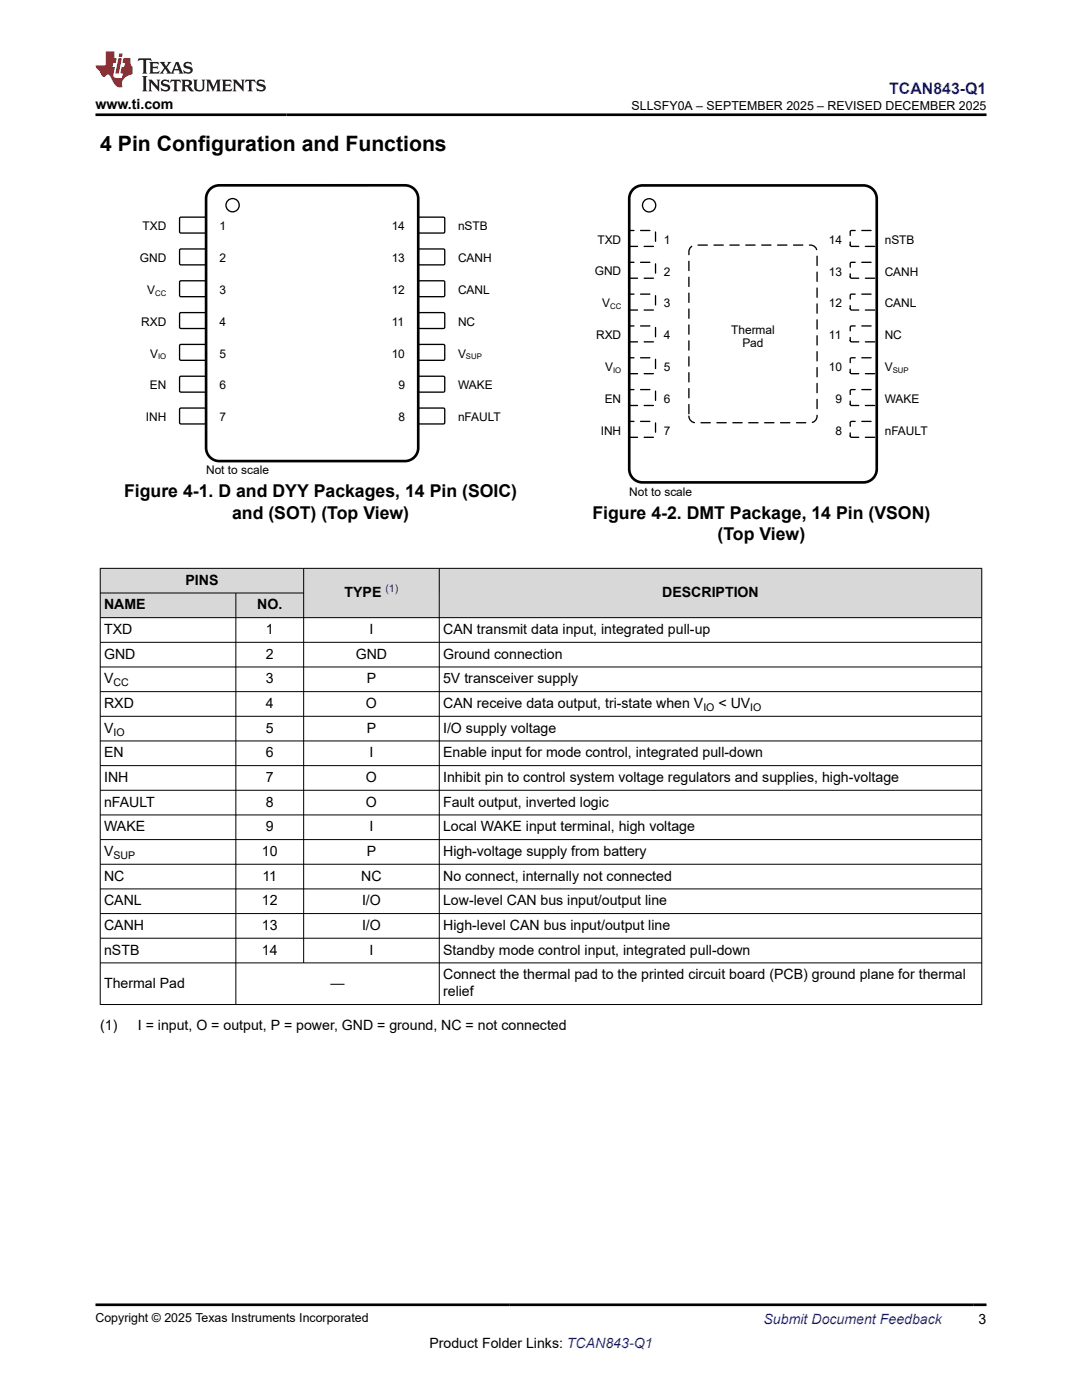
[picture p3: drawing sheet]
<svg xmlns="http://www.w3.org/2000/svg" width="216mm" height="279mm" viewBox="0 0 216 279" stroke-linecap="round" stroke-linejoin="round" font-family="sans-serif">
<defs><g id="words">
<text font-size="4.2" x="20" y="30.2">4 Pin Configuration and Functions</text>
<g font-size="3.5">
<text x="24.8" y="99.3">Figure 4-1. D and DYY Packages, 14 Pin (SOIC)</text>
<text x="46.3" y="103.5">and (SOT) (Top View)</text>
<text x="118.2" y="103.5">Figure 4-2. DMT Package, 14 Pin (VSON)</text>
<text x="143.2" y="107.7">(Top View)</text>
</g>
<text font-size="3.2" fill="#00f" x="177.4" y="18.7">TCAN843-Q1</text>
<g font-size="2.8">
<text x="19" y="21.8">www.ti.com</text>
<text x="37" y="116.7">PINS</text>
<text x="68.8" y="119.2">TYPE</text>
<text x="132.1" y="119.2">DESCRIPTION</text>
<text x="20.8" y="121.6">NAME</text>
<text x="51.3" y="121.6">NO.</text>
<text x="20.8" y="126.5">TXD</text>
<text x="20.8" y="131.5">GND</text>
<text x="53" y="126.5">1</text>
<text x="53" y="131.5">2</text>
<text x="71" y="131.5">GND</text>
<text x="73.7" y="126.5">I</text>
<text x="88.4" y="126.5">CAN transmit data input, integrated pull-up</text>
<text x="88.4" y="131.5">Ground connection</text>
<text x="20.8" y="136.4">V</text>
<text x="53" y="136.4">3</text>
<text x="73.2" y="136.4">P</text>
<text x="88.4" y="136.4">5V transceiver supply</text>
<text x="20.8" y="141.3">RXD</text>
<text x="53" y="141.3">4</text>
<text x="73" y="141.3">O</text>
<text x="88.4" y="141.3">CAN receive data output, tri-state when V</text>
<text x="143.4" y="141.3">&lt; UV</text>
<text x="20.8" y="146.2">V</text>
<text x="53" y="146.2">5</text>
<text x="73.2" y="146.2">P</text>
<text x="88.4" y="146.2">I/O supply voltage</text>
<text x="20.8" y="151.1">EN</text>
<text x="53" y="151.1">6</text>
<text x="73.7" y="151.1">I</text>
<text x="88.4" y="151.1">Enable input for mode control, integrated pull-down</text>
<text x="20.8" y="156.1">INH</text>
<text x="20.8" y="161">nFAULT</text>
<text x="53" y="156.1">7</text>
<text x="53" y="161">8</text>
<text x="73" y="156.1">O</text>
<text x="73" y="161">O</text>
<text x="88.4" y="156.1">Inhibit pin to control system voltage regulators and supplies, high-voltage</text>
<text x="88.4" y="161">Fault output, inverted logic</text>
<text x="20.8" y="165.9">WAKE</text>
<text x="53" y="165.9">9</text>
<text x="73.7" y="165.9">I</text>
<text x="88.4" y="165.9">Local WAKE input terminal, high voltage</text>
<text x="20.8" y="170.8">V</text>
<text x="52.3" y="170.8">10</text>
<text x="73.2" y="170.8">P</text>
<text x="88.4" y="170.8">High-voltage supply from battery</text>
<text x="20.8" y="175.8">NC</text>
<text x="52.4" y="175.8">11</text>
<text x="72.1" y="175.8">NC</text>
<text x="88.4" y="175.8">No connect, internally not connected</text>
<text x="20.8" y="180.7">CANL</text>
<text x="20.8" y="185.6">CANH</text>
<text x="52.3" y="180.7">12</text>
<text x="52.3" y="185.6">13</text>
<text x="72.2" y="180.7">I/O</text>
<text x="72.2" y="185.6">I/O</text>
<text x="88.4" y="180.7">Low-level CAN bus input/output line</text>
<text x="88.4" y="185.6">High-level CAN bus input/output line</text>
<text x="20.8" y="190.5">nSTB</text>
<text x="52.3" y="190.5">14</text>
<text x="73.7" y="190.5">I</text>
<text x="88.4" y="190.5">Standby mode control input, integrated pull-down</text>
<text x="20.8" y="197.1">Thermal Pad</text>
<text x="65.9" y="197.1">—</text>
<text x="88.4" y="195.4">Connect the thermal pad to the printed circuit board (PCB) ground plane for thermal</text>
<text x="88.4" y="198.8">relief</text>
<text x="20" y="205.6">(1)</text>
<text x="27.5" y="205.6">I = input, O = output, P = power, GND = ground, NC = not connected</text>
<text x="85.7" y="269">Product Folder Links: TCAN843-Q1</text>
<text x="195.3" y="264.2">3</text>
</g>
<text font-size="2.8" fill="#00f" x="152.4" y="264.2">Submit Document Feedback</text>
<g font-size="2.5">
<text x="126" y="21.9">SLLSFY0A – SEPTEMBER 2025 – REVISED DECEMBER 2025</text>
<text x="19" y="263.9">Copyright © 2025 Texas Instruments Incorporated</text>
</g>
<g font-size="2.4">
<text x="28.4" y="46">TXD</text>
<text x="43.8" y="46">1</text>
<text x="78.2" y="46">14</text>
<text x="91.4" y="46">nSTB</text>
<text x="27.9" y="52.3">GND</text>
<text x="43.8" y="52.3">2</text>
<text x="78.2" y="52.3">13</text>
<text x="91.4" y="52.3">CANH</text>
<text x="119.2" y="48.6">TXD</text>
<text x="132.4" y="48.6">1</text>
<text x="165.4" y="48.6">14</text>
<text x="176.5" y="48.6">nSTB</text>
<text x="29.4" y="58.7">V</text>
<text x="43.8" y="58.7">3</text>
<text x="78.2" y="58.7">12</text>
<text x="91.4" y="58.7">CANL</text>
<text x="118.7" y="54.8">GND</text>
<text x="132.4" y="55">2</text>
<text x="165.4" y="55">13</text>
<text x="176.5" y="55">CANH</text>
<text x="28.2" y="65">RXD</text>
<text x="43.8" y="65">4</text>
<text x="78.2" y="65">11</text>
<text x="91.4" y="65">NC</text>
<text x="120.1" y="61.3">V</text>
<text x="132.4" y="61.3">3</text>
<text x="165.4" y="61.3">12</text>
<text x="176.5" y="61.3">CANL</text>
<text x="30" y="71.4">V</text>
<text x="43.8" y="71.4">5</text>
<text x="78.2" y="71.4">10</text>
<text x="91.4" y="71.4">V</text>
<text x="118.9" y="67.7">RXD</text>
<text x="132.4" y="67.7">4</text>
<text x="145.9" y="66.6">Thermal</text>
<text x="148.1" y="69.3">Pad</text>
<text x="165.4" y="67.7">11</text>
<text x="176.5" y="67.7">NC</text>
<text x="29.9" y="77.7">EN</text>
<text x="43.8" y="77.7">6</text>
<text x="79.5" y="77.7">9</text>
<text x="91.4" y="77.7">WAKE</text>
<text x="120.7" y="74">V</text>
<text x="132.4" y="74">5</text>
<text x="165.4" y="74">10</text>
<text x="176.5" y="74">V</text>
<text x="120.7" y="80.4">EN</text>
<text x="132.4" y="80.4">6</text>
<text x="166.7" y="80.4">9</text>
<text x="176.5" y="80.4">WAKE</text>
<text x="29.1" y="84.1">INH</text>
<text x="43.8" y="84.1">7</text>
<text x="79.5" y="84.1">8</text>
<text x="91.4" y="84.1">nFAULT</text>
<text x="119.9" y="86.7">INH</text>
<text x="132.4" y="86.7">7</text>
<text x="166.7" y="86.7">8</text>
<text x="176.5" y="86.7">nFAULT</text>
<text x="41.1" y="94.7">Not to scale</text>
<text x="125.6" y="98.9">Not to scale</text>
</g>
<text font-size="2.1" fill="#00f" x="76.9" y="118.2">(1)</text>
<g font-size="2.1">
<text x="22.6" y="136.9">CC</text>
<text x="140.3" y="141.9">IO</text>
<text x="149.7" y="141.9">IO</text>
<text x="22.6" y="146.8">IO</text>
<text x="22.6" y="171.4">SUP</text>
</g>
<g font-size="1.5">
<text x="30.9" y="59">CC</text>
<text x="121.7" y="61.7">CC</text>
<text x="31.5" y="71.7">IO</text>
<text x="93" y="71.7">SUP</text>
<text x="122.3" y="74.4">IO</text>
<text x="178.1" y="74.4">SUP</text>
</g>
</g></defs>
<path d="M35.9 43.5l.2-.2 4.9 .1 .1 .2v2.8l-.2 .1h-4.9l-.2-.3z" fill="none" stroke="#000" stroke-width=".26"/>
<path d="M83.5 43.5l.2-.2 4.9 .1 .1 .2v2.8l-.2 .1h-4.9l-.1-.3z" fill-rule="evenodd" fill="#fff"/>
<path d="M83.5 43.5l.2-.2 4.9 .1 .1 .2v2.8l-.2 .1h-4.9l-.1-.3z" fill="none" stroke="#000" stroke-width=".26"/>
<path d="M35.9 49.8l.2-.1h4.9l.1 .3v2.7l-.2 .2-4.9-.1-.2-.2z" fill-rule="evenodd" fill="#fff"/>
<path d="M35.9 49.8l.2-.1h4.9l.1 .3v2.7l-.2 .2-4.9-.1-.2-.2z" fill="none" stroke="#000" stroke-width=".26"/>
<path d="M83.5 49.8l.2-.1h4.9l.1 .3v2.7l-.2 .2-4.9-.1-.1-.2z" fill-rule="evenodd" fill="#fff"/>
<path d="M83.5 49.8l.2-.1h4.9l.1 .3v2.7l-.2 .2-4.9-.1-.1-.2z" fill="none" stroke="#000" stroke-width=".26"/>
<path d="M35.9 56.2l.2-.2 4.9 .1 .1 .2v2.8l-.2 .1h-4.9l-.2-.3z" fill-rule="evenodd" fill="#fff"/>
<path d="M35.9 56.2l.2-.2 4.9 .1 .1 .2v2.8l-.2 .1h-4.9l-.2-.3z" fill="none" stroke="#000" stroke-width=".26"/>
<path d="M83.5 56.2l.2-.2 4.9 .1 .1 .2v2.8l-.2 .1h-4.9l-.1-.3z" fill-rule="evenodd" fill="#fff"/>
<path d="M83.5 56.2l.2-.2 4.9 .1 .1 .2v2.8l-.2 .1h-4.9l-.1-.3z" fill="none" stroke="#000" stroke-width=".26"/>
<path d="M35.9 62.5l.2-.1h4.9l.1 .3v2.7l-.2 .2-4.9-.1-.2-.2z" fill-rule="evenodd" fill="#fff"/>
<path d="M35.9 62.5l.2-.1h4.9l.1 .3v2.7l-.2 .2-4.9-.1-.2-.2z" fill="none" stroke="#000" stroke-width=".26"/>
<path d="M83.6 62.4h5l.1 .3v2.7l-.2 .2-4.9-.1-.1-.2v-2.6z" fill-rule="evenodd" fill="#fff"/>
<path d="M83.6 62.4h5l.1 .3v2.7l-.2 .2-4.9-.1-.1-.2v-2.6z" fill="none" stroke="#000" stroke-width=".26"/>
<path d="M35.9 68.9l.2-.2 4.9 .1 .1 .2v2.8l-.2 .1h-4.9l-.2-.3z" fill-rule="evenodd" fill="#fff"/>
<path d="M35.9 68.9l.2-.2 4.9 .1 .1 .2v2.8l-.2 .1h-4.9l-.2-.3z" fill="none" stroke="#000" stroke-width=".26"/>
<path d="M83.6 68.8h5l.1 .2v2.8l-.2 .1h-4.9l-.1-.3v-2.6z" fill-rule="evenodd" fill="#fff"/>
<path d="M83.6 68.8h5l.1 .2v2.8l-.2 .1h-4.9l-.1-.3v-2.6z" fill="none" stroke="#000" stroke-width=".26"/>
<path d="M35.9 75.2l.2-.1h4.9l.1 .3v2.7l-.2 .2-4.9-.1-.2-.2z" fill-rule="evenodd" fill="#fff"/>
<path d="M35.9 75.2l.2-.1h4.9l.1 .3v2.7l-.2 .2-4.9-.1-.2-.2z" fill="none" stroke="#000" stroke-width=".26"/>
<path d="M83.6 75.1h5l.1 .3v2.7l-.2 .2-4.9-.1-.1-.2v-2.6z" fill-rule="evenodd" fill="#fff"/>
<path d="M83.6 75.1h5l.1 .3v2.7l-.2 .2-4.9-.1-.1-.2v-2.6z" fill="none" stroke="#000" stroke-width=".26"/>
<path d="M35.9 81.6l.2-.2 4.9 .1 .1 .2v2.8l-.2 .1h-4.9l-.2-.3z" fill-rule="evenodd" fill="#fff"/>
<path d="M35.9 81.6l.2-.2 4.9 .1 .1 .2v2.8l-.2 .1h-4.9l-.2-.3z" fill="none" stroke="#000" stroke-width=".26"/>
<path d="M83.5 81.6l.2-.2 4.9 .1 .1 .2v2.8l-.2 .1h-4.9l-.1-.3z" fill-rule="evenodd" fill="#fff"/>
<g fill="none" stroke="#000" stroke-width=".26">
<path d="M83.5 81.6l.2-.2 4.9 .1 .1 .2v2.8l-.2 .1h-4.9l-.1-.3z"/>
<circle cx="46.4" cy="41" r="1.32"/>
</g>
<path d="M42.1 37.6l1.1-.5 .6-.1h37a2.65 2.65 0 0 1 2.7 2.6v49.8a2.65 2.65 0 0 1-2.7 2.6h-37a2.65 2.65 0 0 1-2.7-2.6v-49.8a2.64 2.64 0 0 1 1-2z" fill="none" stroke="#000" stroke-width=".53"/>
<path d="M125.6 46h5.1l.1 .3v2.7l-.3 .2-4.9-.1-.1-.2v-2.6z" fill-rule="evenodd" fill="#fff"/>
<path d="M125.6 46h5.1l.1 .3v2.7l-.3 .2-4.9-.1-.1-.2v-2.6z" fill="none" stroke="#000" stroke-width=".26" stroke-dasharray="1.9 1.3"/>
<path d="M125.6 58.7h5.1l.1 .3v2.7l-.3 .2-4.9-.1-.1-.2v-2.6z" fill-rule="evenodd" fill="#fff"/>
<path d="M125.6 58.7h5.1l.1 .3v2.7l-.3 .2-4.9-.1-.1-.2v-2.6z" fill="none" stroke="#000" stroke-width=".26" stroke-dasharray="1.9 1.3"/>
<path d="M125.6 65.1h5.1l.1 .2v2.8l-.3 .1h-4.9l-.1-.2v-2.7z" fill-rule="evenodd" fill="#fff"/>
<path d="M125.6 65.1h5.1l.1 .2v2.8l-.3 .1h-4.9l-.1-.2v-2.7z" fill="none" stroke="#000" stroke-width=".26" stroke-dasharray="1.9 1.3"/>
<path d="M125.6 71.4h5.1l.1 .3v2.7l-.3 .2-4.9-.1-.1-.2v-2.6z" fill-rule="evenodd" fill="#fff"/>
<path d="M125.6 71.4h5.1l.1 .3v2.7l-.3 .2-4.9-.1-.1-.2v-2.6z" fill="none" stroke="#000" stroke-width=".26" stroke-dasharray="1.9 1.3"/>
<path d="M125.6 77.8h5.1l.1 .2v2.8l-.3 .1h-4.9l-.1-.2v-2.7z" fill-rule="evenodd" fill="#fff"/>
<path d="M125.6 77.8h5.1l.1 .2v2.8l-.3 .1h-4.9l-.1-.2v-2.7z" fill="none" stroke="#000" stroke-width=".26" stroke-dasharray="1.9 1.3"/>
<path d="M125.6 84.1h5.1l.1 .3v2.7l-.3 .2-4.9-.1-.1-.2v-2.6z" fill-rule="evenodd" fill="#fff"/>
<path d="M125.6 84.1h5.1l.1 .3v2.7l-.3 .2-4.9-.1-.1-.2v-2.6z" fill="none" stroke="#000" stroke-width=".26" stroke-dasharray="1.9 1.3"/>
<path d="M137.7 49.5l.7-.5 .4-.1h22.9a1.32 1.32 0 0 1 1.3 1.3v32.8a1.32 1.32 0 0 1-1.3 1.4h-22.9a1.32 1.32 0 0 1-1.3-1.4v-32.8z" fill-rule="evenodd" fill="#fff"/>
<path d="M137.7 49.5l.7-.5 .4-.1h22.9a1.32 1.32 0 0 1 1.3 1.3v32.8a1.32 1.32 0 0 1-1.3 1.4h-22.9a1.32 1.32 0 0 1-1.3-1.4v-32.8z" fill="none" stroke="#000" stroke-width=".26" stroke-dasharray="1.9 1.3"/>
<path d="M125.6 52.4h5.1l.1 .2v2.8l-.3 .1h-4.9l-.1-.2v-2.7z" fill-rule="evenodd" fill="#fff"/>
<path d="M125.6 52.4h5.1l.1 .2v2.8l-.3 .1h-4.9l-.1-.2v-2.7z" fill="none" stroke="#000" stroke-width=".26" stroke-dasharray="1.9 1.3"/>
<path d="M169.7 46.1l.2-.1h4.9l.1 .3v2.7l-.2 .2-4.9-.1-.1-.2z" fill-rule="evenodd" fill="#fff"/>
<path d="M169.7 46.1l.2-.1h4.9l.1 .3v2.7l-.2 .2-4.9-.1-.1-.2z" fill="none" stroke="#000" stroke-width=".26" stroke-dasharray="1.9 1.3"/>
<path d="M169.7 52.5l.2-.1h4.9l.1 .2v2.8l-.2 .1h-4.9l-.1-.2z" fill-rule="evenodd" fill="#fff"/>
<path d="M169.7 52.5l.2-.1h4.9l.1 .2v2.8l-.2 .1h-4.9l-.1-.2z" fill="none" stroke="#000" stroke-width=".26" stroke-dasharray="1.9 1.3"/>
<path d="M169.7 58.8l.2-.1h4.9l.1 .3v2.7l-.2 .2-4.9-.1-.1-.2z" fill-rule="evenodd" fill="#fff"/>
<path d="M169.7 58.8l.2-.1h4.9l.1 .3v2.7l-.2 .2-4.9-.1-.1-.2z" fill="none" stroke="#000" stroke-width=".26" stroke-dasharray="1.9 1.3"/>
<path d="M169.7 65.2l.2-.1h4.9l.1 .2v2.8l-.2 .1h-4.9l-.1-.2z" fill-rule="evenodd" fill="#fff"/>
<path d="M169.7 65.2l.2-.1h4.9l.1 .2v2.8l-.2 .1h-4.9l-.1-.2z" fill="none" stroke="#000" stroke-width=".26" stroke-dasharray="1.9 1.3"/>
<path d="M169.7 71.5l.2-.1h4.9l.1 .3v2.7l-.2 .2-4.9-.1-.1-.2z" fill-rule="evenodd" fill="#fff"/>
<path d="M169.7 71.5l.2-.1h4.9l.1 .3v2.7l-.2 .2-4.9-.1-.1-.2z" fill="none" stroke="#000" stroke-width=".26" stroke-dasharray="1.9 1.3"/>
<path d="M169.7 77.9l.2-.1h4.9l.1 .2v2.8l-.2 .1h-4.9l-.1-.2z" fill-rule="evenodd" fill="#fff"/>
<path d="M169.7 77.9l.2-.1h4.9l.1 .2v2.8l-.2 .1h-4.9l-.1-.2z" fill="none" stroke="#000" stroke-width=".26" stroke-dasharray="1.9 1.3"/>
<path d="M169.7 84.2l.2-.1h4.9l.1 .3v2.7l-.2 .2-4.9-.1-.1-.2z" fill-rule="evenodd" fill="#fff"/>
<path d="M169.7 84.2l.2-.1h4.9l.1 .3v2.7l-.2 .2-4.9-.1-.1-.2z" fill="none" stroke="#000" stroke-width=".26" stroke-dasharray="1.9 1.3"/>
<circle cx="129.5" cy="41" r="1.32" fill="none" stroke="#000" stroke-width=".26"/>
<path d="M126.1 38a2.64 2.64 0 0 1 2.1-1h44.1a2.65 2.65 0 0 1 2.6 2.7v53.9a2.65 2.65 0 0 1-2.6 2.7h-44.1a2.65 2.65 0 0 1-2.6-2.7v-53.9v-.7z" fill="none" stroke="#000" stroke-width=".53"/>
<g fill="#d8d8d8">
<path d="M20 113.4h175.9v4.9h-175.9z" fill-rule="evenodd"/>
<path d="M20.1 113.5h40.4v4.8h-40.4z" fill-rule="evenodd"/>
<path d="M60.7 113.5h26.9v9.7h-26.9z" fill-rule="evenodd"/>
<path d="M87.7 113.5h108.1v9.7h-108.1z" fill-rule="evenodd"/>
<path d="M20.1 118.4h26.9v4.8h-26.9z" fill-rule="evenodd"/>
<path d="M47.1 118.4h13.4v4.8h-13.4z" fill-rule="evenodd"/>
</g>
<g fill="none" stroke="#000" stroke-width=".2">
<path d="M19.9 113.4h176.1M19.9 118.3h40.8M20 113.4v87.1M47.1 118.3v82.2M60.6 113.4v78.8M87.7 113.4v87.1M195.9 113.4v87.1M19.9 128.2h176.1M19.9 133.1h176.1M19.9 138h176.1M196 123.3h-176.1M19.9 143h176.1"/>
<path d="M19.9 147.9h176.1M19.9 152.8h176.1M19.9 157.7h176.1M19.9 162.6h176.1M19.9 167.6h176.1M19.9 172.5h176.1M19.9 177.4h176.1M19.9 182.3h176.1M19.9 187.2h176.1M19.9 192.2h176.1M19.9 200.5h176.1"/>
</g>
<path d="M27.7 11.6l-.2 .6 .5-.2h.6v.1v2.2l-.2 .4h1l-.2-.4v-2.2v-.1h.5l.5 .2-.1-.6zM29.8 12.4l.2 .3v1.6l-.2 .4h1.9l.1-.6a1.08 1.08 0 0 1-1.3 .2v-.7h.6l.4 .2v-.7l-.4 .2h-.6v-.5l.2-.2a1 1 0 0 1 1 .3l-.1-.5zM31.8 12.4l1 1.1-1 1.2h.9l-.2-.2 .4-.8 .5 .8-.2 .2h1.6l-.2-.2 .1-.5h1l.1 .5-.1 .2h.9l-.2-.4-.8-1.9h-.5l-1 2.1-.8-1.1 .9-1h-.8l.2 .2-.5 .6-.3-.6 .1-.2zM35.2 12.8l.4 1h-.8zM36.8 12.5a.65 .65 0 0 0-.2 .7 .65 .65 0 0 0 .6 .5l.7 .1 .1 .3a.79 .79 0 0 1-.7 .4 .79 .79 0 0 1-.7-.5l.1 .7 .2-.1a.93 .93 0 0 0 1.1 0 .93 .93 0 0 0 .4-.9 1.46 1.46 0 0 0-1.2-.6l-.1-.3a1.09 1.09 0 0 1 1.2 .2l-.2-.6-.1 .1-.6-.2zM28.4 15.2l.2 .4v2.2l-.2 .4h1l-.2-.4v-2.2l.2-.4zM29.6 15.9l.2 .4v1.5l-.2 .4h.8l-.3-.4v-1.3l1.7 1.8v-2l.2-.4h-.8l.2 .2 .1 1.1-1.2-1.3zM32.3 16a.65 .65 0 0 0-.2 .8 .65 .65 0 0 0 .7 .4l.6 .2 .1 .2a.79 .79 0 0 1-.7 .4 .79 .79 0 0 1-.7-.5l.1 .7 .2-.1a.93 .93 0 0 0 1.1 .1 .93 .93 0 0 0 .4-1 1.46 1.46 0 0 0-1.2-.5l-.1-.4a1.09 1.09 0 0 1 1.2 .2l-.2-.6-.1 .1-.6-.1zM34.1 15.9l-.1 .6a.63 .63 0 0 1 .7-.3l.1 1.6-.3 .4h1l-.2-.4v-1.6a.66 .66 0 0 1 .8 .3l-.1-.6zM36.2 15.9l.2 .4v1.5l-.2 .4h.9l-.2-.2v-.7h.5l.1 .2a.79 .79 0 0 0 1.2 .6l-1-.9a.61 .61 0 0 0 .6-.6 .61 .61 0 0 0-.5-.7zM36.9 16.2h.2a.47 .47 0 0 1 .5 .1 .47 .47 0 0 1 .1 .5l-.2 .1-.6 .1zM38.5 15.9l.2 .2a2.27 2.27 0 0 0 .4 2 1.04 1.04 0 0 0 1.7-.7v-1.3l.2-.2h-.8l.2 .4v1.1a.6 .6 0 0 1-.6 .6 .6 .6 0 0 1-.6-.6v-1.1l.3-.4zM41.1 15.9l.2 .4v1.5l-.2 .4h.7l-.2-.4v-1.4l.9 1.9 .8-1.9v1.4l-.2 .4h1l-.3-.4v-1.5l.3-.4h-.8l-.7 1.5-.7-1.5zM44.3 15.9l.2 .4v1.5l-.2 .4h1.9l.1-.6a1.09 1.09 0 0 1-1.3 .2v-.7h.6l.4 .2v-.6l-.4 .2h-.6v-.6l.2-.1a1.01 1.01 0 0 1 1 .3l-.1-.6zM46.4 15.9l.3 .4v1.5l-.3 .4h.8l-.2-.4v-1.3l1.6 1.8v-2l.2-.4h-.7l.2 .2v1.1l-1.2-1.3zM49 15.9l-.1 .6a.63 .63 0 0 1 .8-.3v1.6l-.3 .4h1l-.2-.4v-1.6a.66 .66 0 0 1 .8 .3l-.1-.6zM51.4 16a.65 .65 0 0 0-.2 .8 .65 .65 0 0 0 .6 .4l.6 .2 .2 .2a.79 .79 0 0 1-.8 .4 .79 .79 0 0 1-.6-.5l.1 .7 .2-.1a.93 .93 0 0 0 1 .1 .93 .93 0 0 0 .5-1 1.46 1.46 0 0 0-1.3-.5l-.1-.4a1.09 1.09 0 0 1 1.3 .2l-.2-.6-.2 .1-.5-.1z" fill="#231f20"/>
<path d="M21.1 10.3v2.7h-2.1l.1 .4 .9 1a.95 .95 0 0 0 .9 .9 .59 .59 0 0 1 .6-.4 .59 .59 0 0 1 .5 .3l.4 .8a1.59 1.59 0 0 0 2.1 1.4 1.61 1.61 0 0 1 1-2.3l1-.3-.1-1.5a1.59 1.59 0 0 1-.4-1.7h-1.4l-.2 .9h.5l-.1 .9h-.5l-.2 .9v.3l.4 .1-.2 .9h-.6a.73 .73 0 0 1-1.1-.7l.3-1.5h-.5l.2-.9h.5l.2-.9h-.5v-1.3zM23.6 11.6l-.6 3.1h.7l.6-3.1zM23.8 10.7l-.1 .6h.7l.1-.6z" fill="#ed1c24"/>
<path d="M19 22.9h177.8M19 260.4h177.8" fill="none" stroke="#000" stroke-width=".53"/>
<use href="#words"/>
</svg>
